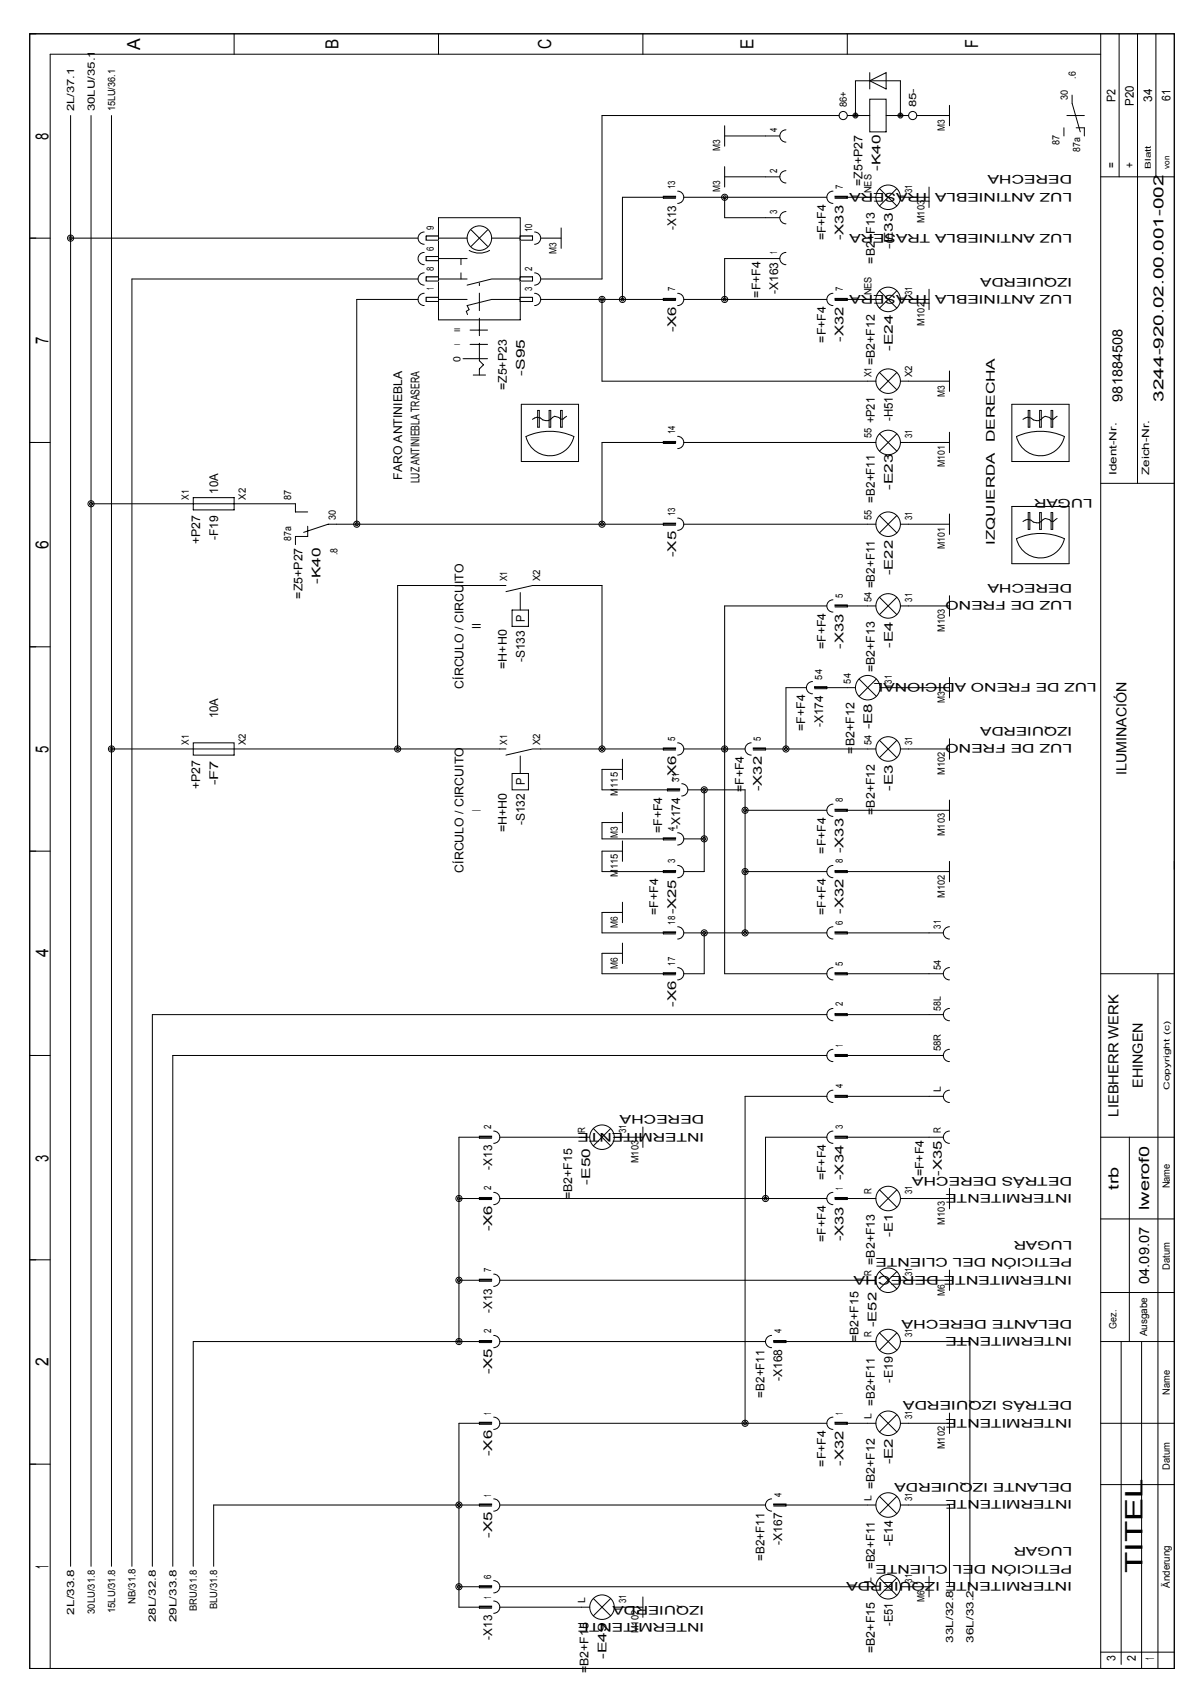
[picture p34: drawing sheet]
<svg xmlns="http://www.w3.org/2000/svg" width="210mm" height="297mm" viewBox="0 0 210 297" stroke-linecap="round" stroke-linejoin="round" font-family="sans-serif">
<defs><g id="words">
<text font-size="4.2" x="201.4" y="277.3" transform="rotate(-90 201.4 277.3)">TITEL</text>
<g font-size="3.2">
<text x="24.7" y="8.7" transform="rotate(-90 24.7 8.7)">A</text>
<text x="59.7" y="8.6" transform="rotate(-90 59.7 8.6)">B</text>
<text x="97.1" y="8.7" transform="rotate(-90 97.1 8.7)">C</text>
<text x="132.8" y="8.6" transform="rotate(-90 132.8 8.6)">E</text>
<text x="172.4" y="8.5" transform="rotate(-90 172.4 8.5)">F</text>
<text x="8.5" y="24.7" transform="rotate(-90 8.5 24.7)">8</text>
<text x="8.5" y="60.7" transform="rotate(-90 8.5 60.7)">7</text>
<text x="8.5" y="96.7" transform="rotate(-90 8.5 96.7)">6</text>
<text x="8.5" y="132.7" transform="rotate(-90 8.5 132.7)">5</text>
<text x="8.5" y="168.8" transform="rotate(-90 8.5 168.8)">4</text>
<text x="8.5" y="204.8" transform="rotate(-90 8.5 204.8)">3</text>
<text x="8.5" y="240.8" transform="rotate(-90 8.5 240.8)">2</text>
<text x="8.5" y="276.5" transform="rotate(-90 8.5 276.5)">1</text>
</g>
<g font-size="2.5">
<text x="197.8" y="70.8" transform="rotate(-90 197.8 70.8)">981884508</text>
<text x="205" y="70.8" transform="rotate(-90 205 70.8)">3244-920.02.00.001-002</text>
<text x="198.6" y="136.6" transform="rotate(-90 198.6 136.6)">ILUMINACIÓN</text>
<text x="201.4" y="191.8" transform="rotate(-90 201.4 191.8)">EHINGEN</text>
<text x="197.1" y="196.8" transform="rotate(-90 197.1 196.8)">LIEBHERR WERK</text>
<text x="197.1" y="209.7" transform="rotate(-90 197.1 209.7)">trb</text>
<text x="202.5" y="213.3" transform="rotate(-90 202.5 213.3)">lwerof0</text>
<text x="202.5" y="226.3" transform="rotate(-90 202.5 226.3)">04.09.07</text>
</g>
<g font-size="2.1">
<text x="196.6" y="18" transform="rotate(-90 196.6 18)">P2</text>
<text x="203.1" y="17.9" transform="rotate(-90 203.1 17.9)">34</text>
<text x="206.3" y="17.7" transform="rotate(-90 206.3 17.7)">61</text>
<text x="199.8" y="18.6" transform="rotate(-90 199.8 18.6)">P20</text>
<text x="196.6" y="29.6" transform="rotate(-90 196.6 29.6)">=</text>
<text x="199.8" y="29.6" transform="rotate(-90 199.8 29.6)">+</text>
<text x="152" y="32.8" transform="rotate(-90 152 32.8)">=Z5+P27</text>
<text x="155.2" y="30.2" transform="rotate(-90 155.2 30.2)">-K40</text>
<text x="188.9" y="34" transform="rotate(-180 188.9 34)">LUZ ANTINIEBLA TRASERA</text>
<text x="188.9" y="30.9" transform="rotate(-180 188.9 30.9)">DERECHA</text>
<text x="119.1" y="40.5" transform="rotate(-90 119.1 40.5)">-X13</text>
<text x="188.9" y="41.2" transform="rotate(-180 188.9 41.2)">LUZ ANTINIEBLA TRASERA</text>
<text x="145.5" y="42.4" transform="rotate(-90 145.5 42.4)">=F+F4</text>
<text x="148.7" y="42.3" transform="rotate(-90 148.7 42.3)">-X33</text>
<text x="154.2" y="46.5" transform="rotate(-90 154.2 46.5)">=B2+F13</text>
<text x="157.3" y="43.9" transform="rotate(-90 157.3 43.9)">-E33</text>
<text x="134" y="52.5" transform="rotate(-90 134 52.5)">=F+F4</text>
<text x="137.2" y="51.8" transform="rotate(-90 137.2 51.8)">-X163</text>
<text x="188.9" y="52" transform="rotate(-180 188.9 52)">LUZ ANTINIEBLA TRASERA</text>
<text x="188.9" y="48.9" transform="rotate(-180 188.9 48.9)">IZQUIERDA</text>
<text x="119.1" y="58.6" transform="rotate(-90 119.1 58.6)">-X6</text>
<text x="145.5" y="60.4" transform="rotate(-90 145.5 60.4)">=F+F4</text>
<text x="148.7" y="60.2" transform="rotate(-90 148.7 60.2)">-X32</text>
<text x="154.2" y="64.4" transform="rotate(-90 154.2 64.4)">=B2+F12</text>
<text x="157.3" y="61.9" transform="rotate(-90 157.3 61.9)">-E24</text>
<text x="89.3" y="68.8" transform="rotate(-90 89.3 68.8)">=Z5+P23</text>
<text x="92.5" y="66.2" transform="rotate(-90 92.5 66.2)">-S95</text>
<text x="154.2" y="74.7" transform="rotate(-90 154.2 74.7)">+P21</text>
<text x="157.3" y="74.2" transform="rotate(-90 157.3 74.2)">-H51</text>
<text x="175.3" y="78" transform="rotate(-90 175.3 78)">DERECHA</text>
<text x="38.5" y="87" transform="rotate(-90 38.5 87)">10A</text>
<text x="70.9" y="84.6" transform="rotate(-90 70.9 84.6)">FARO ANTINIEBLA</text>
<text x="73.9" y="85.2" transform="rotate(-90 73.9 85.2)">LUZ ANTINIEBLA TRASERA</text>
<text x="154.2" y="88.6" transform="rotate(-90 154.2 88.6)">=B2+F11</text>
<text x="157.3" y="86.4" transform="rotate(-90 157.3 86.4)">-E23</text>
<text x="192.6" y="88" transform="rotate(-180 192.6 88)">LUGAR</text>
<text x="35.3" y="95.9" transform="rotate(-90 35.3 95.9)">+P27</text>
<text x="38.5" y="95.2" transform="rotate(-90 38.5 95.2)">-F19</text>
<text x="119.1" y="98.2" transform="rotate(-90 119.1 98.2)">-X5</text>
<text x="157.3" y="101.4" transform="rotate(-90 157.3 101.4)">-E22</text>
<text x="175.3" y="96" transform="rotate(-90 175.3 96)">IZQUIERDA</text>
<text x="53.3" y="105.5" transform="rotate(-90 53.3 105.5)">=Z5+P27</text>
<text x="56.5" y="102.9" transform="rotate(-90 56.5 102.9)">-K40</text>
<text x="154.2" y="103.7" transform="rotate(-90 154.2 103.7)">=B2+F11</text>
<text x="188.9" y="106" transform="rotate(-180 188.9 106)">LUZ DE FRENO</text>
<text x="188.9" y="103" transform="rotate(-180 188.9 103)">DERECHA</text>
<text x="84.7" y="110.9" transform="rotate(-90 84.7 110.9)">II</text>
<text x="92.5" y="109.6" transform="rotate(-90 92.5 109.6)">P</text>
<text x="89.3" y="117.9" transform="rotate(-90 89.3 117.9)">=H+H0</text>
<text x="92.5" y="116.7" transform="rotate(-90 92.5 116.7)">-S133</text>
<text x="145.5" y="114.4" transform="rotate(-90 145.5 114.4)">=F+F4</text>
<text x="148.7" y="114.4" transform="rotate(-90 148.7 114.4)">-X33</text>
<text x="154.2" y="118.5" transform="rotate(-90 154.2 118.5)">=B2+F13</text>
<text x="157.3" y="114.2" transform="rotate(-90 157.3 114.2)">-E4</text>
<text x="81.7" y="121.4" transform="rotate(-90 81.7 121.4)">CÍRCULO / CIRCUITO</text>
<text x="193.3" y="120.4" transform="rotate(-180 193.3 120.4)">LUZ DE FRENO ADICIONAL</text>
<text x="38.5" y="126.6" transform="rotate(-90 38.5 126.6)">10A</text>
<text x="141.9" y="128.8" transform="rotate(-90 141.9 128.8)">=F+F4</text>
<text x="145.1" y="128.2" transform="rotate(-90 145.1 128.2)">-X174</text>
<text x="153.7" y="128.6" transform="rotate(-90 153.7 128.6)">-E8</text>
<text x="188.9" y="131.2" transform="rotate(-180 188.9 131.2)">LUZ DE FRENO</text>
<text x="188.9" y="128.2" transform="rotate(-180 188.9 128.2)">IZQUIERDA</text>
<text x="119.1" y="137.8" transform="rotate(-90 119.1 137.8)">-X6</text>
<text x="150.6" y="132.8" transform="rotate(-90 150.6 132.8)">=B2+F12</text>
<text x="35.3" y="139.1" transform="rotate(-90 35.3 139.1)">+P27</text>
<text x="38.5" y="138.5" transform="rotate(-90 38.5 138.5)">-F7</text>
<text x="84.7" y="143" transform="rotate(-90 84.7 143)">I</text>
<text x="92.5" y="138.4" transform="rotate(-90 92.5 138.4)">P</text>
<text x="131.1" y="139.7" transform="rotate(-90 131.1 139.7)">=F+F4</text>
<text x="134.3" y="139.5" transform="rotate(-90 134.3 139.5)">-X32</text>
<text x="154.2" y="143.6" transform="rotate(-90 154.2 143.6)">=B2+F12</text>
<text x="157.3" y="139.4" transform="rotate(-90 157.3 139.4)">-E3</text>
<text x="89.3" y="146.7" transform="rotate(-90 89.3 146.7)">=H+H0</text>
<text x="92.5" y="145.5" transform="rotate(-90 92.5 145.5)">-S132</text>
<text x="116.7" y="146.9" transform="rotate(-90 116.7 146.9)">=F+F4</text>
<text x="119.9" y="146.2" transform="rotate(-90 119.9 146.2)">-X174</text>
<text x="81.7" y="153.8" transform="rotate(-90 81.7 153.8)">CÍRCULO / CIRCUITO</text>
<text x="145.5" y="150.5" transform="rotate(-90 145.5 150.5)">=F+F4</text>
<text x="148.7" y="150.4" transform="rotate(-90 148.7 150.4)">-X33</text>
<text x="116" y="161.3" transform="rotate(-90 116 161.3)">=F+F4</text>
<text x="119.1" y="161.2" transform="rotate(-90 119.1 161.2)">-X25</text>
<text x="145.5" y="161.3" transform="rotate(-90 145.5 161.3)">=F+F4</text>
<text x="148.7" y="161.1" transform="rotate(-90 148.7 161.1)">-X32</text>
<text x="119.1" y="177.5" transform="rotate(-90 119.1 177.5)">-X6</text>
<text x="124.1" y="196.6" transform="rotate(-180 124.1 196.6)">DERECHA</text>
<text x="124.1" y="199.7" transform="rotate(-180 124.1 199.7)">INTERMITENTE</text>
<text x="86.7" y="206.2" transform="rotate(-90 86.7 206.2)">-X13</text>
<text x="104" y="208.8" transform="rotate(-90 104 208.8)">-E50</text>
<text x="145.5" y="208.1" transform="rotate(-90 145.5 208.1)">=F+F4</text>
<text x="148.7" y="208" transform="rotate(-90 148.7 208)">-X34</text>
<text x="162.8" y="207.4" transform="rotate(-90 162.8 207.4)">=F+F4</text>
<text x="166" y="207.3" transform="rotate(-90 166 207.3)">-X35</text>
<text x="188.9" y="207.4" transform="rotate(-180 188.9 207.4)">DETRÁS DERECHA</text>
<text x="100.9" y="211.4" transform="rotate(-90 100.9 211.4)">=B2+F15</text>
<text x="188.9" y="210.5" transform="rotate(-180 188.9 210.5)">INTERMITENTE</text>
<text x="86.7" y="217.1" transform="rotate(-90 86.7 217.1)">-X6</text>
<text x="145.5" y="218.9" transform="rotate(-90 145.5 218.9)">=F+F4</text>
<text x="148.7" y="218.8" transform="rotate(-90 148.7 218.8)">-X33</text>
<text x="157.3" y="218.1" transform="rotate(-90 157.3 218.1)">-E1</text>
<text x="188.9" y="221.8" transform="rotate(-180 188.9 221.8)">PETICIÓN DEL CLIENTE</text>
<text x="188.9" y="218.8" transform="rotate(-180 188.9 218.8)">LUGAR</text>
<text x="154.2" y="223" transform="rotate(-90 154.2 223)">=B2+F13</text>
<text x="188.9" y="224.9" transform="rotate(-180 188.9 224.9)">INTERMITENTE DERECHA</text>
<text x="86.7" y="231.4" transform="rotate(-90 86.7 231.4)">-X13</text>
<text x="154.4" y="234" transform="rotate(-90 154.4 234)">-E52</text>
<text x="188.9" y="232.6" transform="rotate(-180 188.9 232.6)">DELANTE DERECHA</text>
<text x="151.3" y="236.6" transform="rotate(-90 151.3 236.6)">=B2+F15</text>
<text x="188.9" y="235.7" transform="rotate(-180 188.9 235.7)">INTERMITENTE</text>
<text x="86.7" y="242.3" transform="rotate(-90 86.7 242.3)">-X5</text>
<text x="137.9" y="243.5" transform="rotate(-90 137.9 243.5)">-X168</text>
<text x="157.3" y="243.7" transform="rotate(-90 157.3 243.7)">-E19</text>
<text x="134.7" y="246.4" transform="rotate(-90 134.7 246.4)">=B2+F11</text>
<text x="154.2" y="247.8" transform="rotate(-90 154.2 247.8)">=B2+F11</text>
<text x="188.9" y="250.1" transform="rotate(-180 188.9 250.1)">INTERMITENTE</text>
<text x="188.9" y="247" transform="rotate(-180 188.9 247)">DETRÁS IZQUIERDA</text>
<text x="86.7" y="256.7" transform="rotate(-90 86.7 256.7)">-X6</text>
<text x="145.5" y="258.5" transform="rotate(-90 145.5 258.5)">=F+F4</text>
<text x="148.7" y="258.3" transform="rotate(-90 148.7 258.3)">-X32</text>
<text x="154.2" y="262.5" transform="rotate(-90 154.2 262.5)">=B2+F12</text>
<text x="157.3" y="258.1" transform="rotate(-90 157.3 258.1)">-E2</text>
<text x="188.9" y="261.5" transform="rotate(-180 188.9 261.5)">DELANTE IZQUIERDA</text>
<text x="188.9" y="264.5" transform="rotate(-180 188.9 264.5)">INTERMITENTE</text>
<text x="86.7" y="271.1" transform="rotate(-90 86.7 271.1)">-X5</text>
<text x="134.7" y="275.2" transform="rotate(-90 134.7 275.2)">=B2+F11</text>
<text x="137.9" y="272.3" transform="rotate(-90 137.9 272.3)">-X167</text>
<text x="157.3" y="272.6" transform="rotate(-90 157.3 272.6)">-E14</text>
<text x="188.9" y="275.9" transform="rotate(-180 188.9 275.9)">PETICIÓN DEL CLIENTE</text>
<text x="188.9" y="272.8" transform="rotate(-180 188.9 272.8)">LUGAR</text>
<text x="154.2" y="276.6" transform="rotate(-90 154.2 276.6)">=B2+F11</text>
<text x="188.9" y="278.9" transform="rotate(-180 188.9 278.9)">INTERMITENTE IZQUIERDA</text>
<text x="124.1" y="286.1" transform="rotate(-180 124.1 286.1)">INTERMITENTE</text>
<text x="124.1" y="283.1" transform="rotate(-180 124.1 283.1)">IZQUIERDA</text>
<text x="157.3" y="286.6" transform="rotate(-90 157.3 286.6)">-E51</text>
<text x="86.7" y="289" transform="rotate(-90 86.7 289)">-X13</text>
<text x="106.9" y="292.4" transform="rotate(-90 106.9 292.4)">-E49</text>
<text x="154.2" y="291.4" transform="rotate(-90 154.2 291.4)">=B2+F15</text>
<text x="196.6" y="292.9" transform="rotate(-90 196.6 292.9)">3</text>
<text x="200.2" y="292.8" transform="rotate(-90 200.2 292.8)">2</text>
<text x="203.4" y="292.6" transform="rotate(-90 203.4 292.6)">1</text>
<text x="103.7" y="295" transform="rotate(-90 103.7 295)">=B2+F15</text>
</g>
<g font-size="1.8">
<text x="188.2" y="17.6" transform="rotate(-90 188.2 17.6)">30</text>
<text x="189.6" y="13.9" transform="rotate(-90 189.6 13.9)">.6</text>
<text x="13.1" y="19.6" transform="rotate(-90 13.1 19.6)">2L/37.1</text>
<text x="16.7" y="19.6" transform="rotate(-90 16.7 19.6)">30LU/35.1</text>
<text x="20.3" y="19.6" transform="rotate(-90 20.3 19.6)">15LU/36.1</text>
<text x="137" y="23.2" transform="rotate(-90 137 23.2)">4</text>
<text x="149.2" y="18.9" transform="rotate(-90 149.2 18.9)">86+</text>
<text x="161.5" y="18.9" transform="rotate(-90 161.5 18.9)">85-</text>
<text x="166.5" y="23.1" transform="rotate(-90 166.5 23.1)">M3</text>
<text x="126.9" y="26.7" transform="rotate(-90 126.9 26.7)">M3</text>
<text x="186.8" y="25.6" transform="rotate(-90 186.8 25.6)">87</text>
<text x="190.4" y="26.8" transform="rotate(-90 190.4 26.8)">87a</text>
<text x="119" y="33.3" transform="rotate(-90 119 33.3)">13</text>
<text x="126.9" y="33.9" transform="rotate(-90 126.9 33.9)">M3</text>
<text x="137" y="30.5" transform="rotate(-90 137 30.5)">2</text>
<text x="148.5" y="33.3" transform="rotate(-90 148.5 33.3)">7</text>
<text x="153.6" y="34.1" transform="rotate(-90 153.6 34.1)">NES</text>
<text x="160.8" y="34.1" transform="rotate(-90 160.8 34.1)">31</text>
<text x="76.5" y="40.6" transform="rotate(-90 76.5 40.6)">9</text>
<text x="93.8" y="41" transform="rotate(-90 93.8 41)">10</text>
<text x="137" y="37.7" transform="rotate(-90 137 37.7)">3</text>
<text x="162.9" y="39.4" transform="rotate(-90 162.9 39.4)">M103</text>
<text x="76.5" y="47.8" transform="rotate(-90 76.5 47.8)">8</text>
<text x="76.5" y="44.2" transform="rotate(-90 76.5 44.2)">6</text>
<text x="93.8" y="47.8" transform="rotate(-90 93.8 47.8)">2</text>
<text x="98.1" y="44.7" transform="rotate(-90 98.1 44.7)">M3</text>
<text x="137" y="44.9" transform="rotate(-90 137 44.9)">1</text>
<text x="76.5" y="51.2" transform="rotate(-90 76.5 51.2)">1</text>
<text x="93.8" y="51.4" transform="rotate(-90 93.8 51.4)">3</text>
<text x="119" y="51.3" transform="rotate(-90 119 51.3)">7</text>
<text x="148.5" y="51.3" transform="rotate(-90 148.5 51.3)">7</text>
<text x="153.6" y="52.1" transform="rotate(-90 153.6 52.1)">NES</text>
<text x="160.8" y="52.1" transform="rotate(-90 160.8 52.1)">31</text>
<text x="162.9" y="57.4" transform="rotate(-90 162.9 57.4)">M102</text>
<text x="81.2" y="63.8" transform="rotate(-90 81.2 63.8)">0</text>
<text x="153.6" y="66.5" transform="rotate(-90 153.6 66.5)">X1</text>
<text x="160.8" y="66.5" transform="rotate(-90 160.8 66.5)">X2</text>
<text x="166.5" y="69.9" transform="rotate(-90 166.5 69.9)">M3</text>
<text x="119" y="76.6" transform="rotate(-90 119 76.6)">14</text>
<text x="153.6" y="77.3" transform="rotate(-90 153.6 77.3)">55</text>
<text x="160.8" y="77.3" transform="rotate(-90 160.8 77.3)">31</text>
<text x="166.5" y="82.4" transform="rotate(-90 166.5 82.4)">M101</text>
<text x="196.8" y="83.8" transform="rotate(-90 196.8 83.8)">Ident-Nr.</text>
<text x="202.6" y="83.8" transform="rotate(-90 202.6 83.8)">Zeich-Nr.</text>
<text x="33.3" y="88.1" transform="rotate(-90 33.3 88.1)">X1</text>
<text x="43.3" y="88.1" transform="rotate(-90 43.3 88.1)">X2</text>
<text x="51.3" y="88.1" transform="rotate(-90 51.3 88.1)">87</text>
<text x="51.3" y="95.3" transform="rotate(-90 51.3 95.3)">87a</text>
<text x="59.2" y="91.7" transform="rotate(-90 59.2 91.7)">30</text>
<text x="119" y="91" transform="rotate(-90 119 91)">13</text>
<text x="153.6" y="91.7" transform="rotate(-90 153.6 91.7)">55</text>
<text x="160.8" y="91.7" transform="rotate(-90 160.8 91.7)">31</text>
<text x="59.5" y="97.8" transform="rotate(-90 59.5 97.8)">.8</text>
<text x="166.5" y="96.8" transform="rotate(-90 166.5 96.8)">M101</text>
<text x="89.4" y="102.5" transform="rotate(-90 89.4 102.5)">X1</text>
<text x="95.2" y="102.5" transform="rotate(-90 95.2 102.5)">X2</text>
<text x="148.5" y="105.4" transform="rotate(-90 148.5 105.4)">5</text>
<text x="153.6" y="106.1" transform="rotate(-90 153.6 106.1)">54</text>
<text x="160.8" y="106.1" transform="rotate(-90 160.8 106.1)">31</text>
<text x="166.5" y="111.4" transform="rotate(-90 166.5 111.4)">M103</text>
<text x="144.9" y="119.8" transform="rotate(-90 144.9 119.8)">54</text>
<text x="150" y="120.5" transform="rotate(-90 150 120.5)">54</text>
<text x="157.2" y="120.5" transform="rotate(-90 157.2 120.5)">31</text>
<text x="166.5" y="123.9" transform="rotate(-90 166.5 123.9)">M3</text>
<text x="33.3" y="131.3" transform="rotate(-90 33.3 131.3)">X1</text>
<text x="43.3" y="131.3" transform="rotate(-90 43.3 131.3)">X2</text>
<text x="89.4" y="131.3" transform="rotate(-90 89.4 131.3)">X1</text>
<text x="95.2" y="131.3" transform="rotate(-90 95.2 131.3)">X2</text>
<text x="119" y="130.6" transform="rotate(-90 119 130.6)">5</text>
<text x="134.1" y="130.6" transform="rotate(-90 134.1 130.6)">5</text>
<text x="153.6" y="131.3" transform="rotate(-90 153.6 131.3)">54</text>
<text x="160.8" y="131.3" transform="rotate(-90 160.8 131.3)">31</text>
<text x="119.7" y="137.8" transform="rotate(-90 119.7 137.8)">31</text>
<text x="166.5" y="136.6" transform="rotate(-90 166.5 136.6)">M102</text>
<text x="108.9" y="140.2" transform="rotate(-90 108.9 140.2)">M115</text>
<text x="148.5" y="141.4" transform="rotate(-90 148.5 141.4)">8</text>
<text x="108.9" y="147.7" transform="rotate(-90 108.9 147.7)">M3</text>
<text x="119" y="146.4" transform="rotate(-90 119 146.4)">4</text>
<text x="166.5" y="147.4" transform="rotate(-90 166.5 147.4)">M103</text>
<text x="108.9" y="154.6" transform="rotate(-90 108.9 154.6)">M115</text>
<text x="119" y="152.2" transform="rotate(-90 119 152.2)">3</text>
<text x="148.5" y="152.2" transform="rotate(-90 148.5 152.2)">8</text>
<text x="166.5" y="158.2" transform="rotate(-90 166.5 158.2)">M102</text>
<text x="108.9" y="163.6" transform="rotate(-90 108.9 163.6)">M6</text>
<text x="119" y="163" transform="rotate(-90 119 163)">18</text>
<text x="148.5" y="163" transform="rotate(-90 148.5 163)">6</text>
<text x="165.8" y="163.7" transform="rotate(-90 165.8 163.7)">31</text>
<text x="108.9" y="170.8" transform="rotate(-90 108.9 170.8)">M6</text>
<text x="119" y="170.2" transform="rotate(-90 119 170.2)">17</text>
<text x="148.5" y="170.2" transform="rotate(-90 148.5 170.2)">5</text>
<text x="165.8" y="170.9" transform="rotate(-90 165.8 170.9)">54</text>
<text x="148.5" y="177.4" transform="rotate(-90 148.5 177.4)">2</text>
<text x="165.8" y="178.1" transform="rotate(-90 165.8 178.1)">58L</text>
<text x="148.5" y="184.6" transform="rotate(-90 148.5 184.6)">1</text>
<text x="165.8" y="185.3" transform="rotate(-90 165.8 185.3)">58R</text>
<text x="148.5" y="191.8" transform="rotate(-90 148.5 191.8)">4</text>
<text x="165.8" y="192.5" transform="rotate(-90 165.8 192.5)">L</text>
<text x="86.6" y="199" transform="rotate(-90 86.6 199)">2</text>
<text x="103.1" y="199.8" transform="rotate(-90 103.1 199.8)">R</text>
<text x="110.3" y="199.8" transform="rotate(-90 110.3 199.8)">31</text>
<text x="148.5" y="199" transform="rotate(-90 148.5 199)">3</text>
<text x="165.8" y="199.8" transform="rotate(-90 165.8 199.8)">R</text>
<text x="86.6" y="209.8" transform="rotate(-90 86.6 209.8)">2</text>
<text x="112.5" y="205.1" transform="rotate(-90 112.5 205.1)">M103</text>
<text x="148.5" y="209.8" transform="rotate(-90 148.5 209.8)">1</text>
<text x="206.2" y="209.5" transform="rotate(-90 206.2 209.5)">Name</text>
<text x="153.6" y="210.6" transform="rotate(-90 153.6 210.6)">R</text>
<text x="160.8" y="210.6" transform="rotate(-90 160.8 210.6)">31</text>
<text x="166.5" y="215.9" transform="rotate(-90 166.5 215.9)">M103</text>
<text x="86.6" y="224.2" transform="rotate(-90 86.6 224.2)">7</text>
<text x="153.6" y="225" transform="rotate(-90 153.6 225)">R</text>
<text x="160.8" y="225" transform="rotate(-90 160.8 225)">31</text>
<text x="206.2" y="223.8" transform="rotate(-90 206.2 223.8)">Datum</text>
<text x="166.5" y="228.4" transform="rotate(-90 166.5 228.4)">M6</text>
<text x="86.6" y="235.1" transform="rotate(-90 86.6 235.1)">2</text>
<text x="137.7" y="235.1" transform="rotate(-90 137.7 235.1)">4</text>
<text x="153.6" y="235.8" transform="rotate(-90 153.6 235.8)">R</text>
<text x="160.8" y="235.8" transform="rotate(-90 160.8 235.8)">31</text>
<text x="196.8" y="234.2" transform="rotate(-90 196.8 234.2)">Gez.</text>
<text x="202.2" y="235.6" transform="rotate(-90 202.2 235.6)">Ausgabe</text>
<text x="206.2" y="245.9" transform="rotate(-90 206.2 245.9)">Name</text>
<text x="86.6" y="249.5" transform="rotate(-90 86.6 249.5)">1</text>
<text x="148.5" y="249.5" transform="rotate(-90 148.5 249.5)">1</text>
<text x="153.6" y="250.2" transform="rotate(-90 153.6 250.2)">L</text>
<text x="160.8" y="250.2" transform="rotate(-90 160.8 250.2)">31</text>
<text x="166.5" y="255.5" transform="rotate(-90 166.5 255.5)">M102</text>
<text x="86.6" y="263.9" transform="rotate(-90 86.6 263.9)">1</text>
<text x="137.7" y="263.9" transform="rotate(-90 137.7 263.9)">4</text>
<text x="206.2" y="259.1" transform="rotate(-90 206.2 259.1)">Datum</text>
<text x="153.6" y="264.6" transform="rotate(-90 153.6 264.6)">L</text>
<text x="160.8" y="264.6" transform="rotate(-90 160.8 264.6)">31</text>
<text x="86.6" y="281.9" transform="rotate(-90 86.6 281.9)">1</text>
<text x="86.6" y="278.3" transform="rotate(-90 86.6 278.3)">6</text>
<text x="153.6" y="279" transform="rotate(-90 153.6 279)">L</text>
<text x="160.8" y="279" transform="rotate(-90 160.8 279)">31</text>
<text x="206.2" y="279.9" transform="rotate(-90 206.2 279.9)">Änderung</text>
<text x="13.1" y="284.6" transform="rotate(-90 13.1 284.6)">2L/33.8</text>
<text x="16.7" y="284.5" transform="rotate(-90 16.7 284.5)">30LU/31.8</text>
<text x="20.3" y="284.4" transform="rotate(-90 20.3 284.4)">15LU/31.8</text>
<text x="23.9" y="282.8" transform="rotate(-90 23.9 282.8)">NB/31.8</text>
<text x="27.5" y="286" transform="rotate(-90 27.5 286)">28L/32.8</text>
<text x="31.1" y="286" transform="rotate(-90 31.1 286)">29L/33.8</text>
<text x="34.7" y="284" transform="rotate(-90 34.7 284)">BRU/31.8</text>
<text x="38.3" y="283.7" transform="rotate(-90 38.3 283.7)">BLU/31.8</text>
<text x="103.1" y="282.6" transform="rotate(-90 103.1 282.6)">L</text>
<text x="110.3" y="282.6" transform="rotate(-90 110.3 282.6)">31</text>
<text x="112.5" y="287.9" transform="rotate(-90 112.5 287.9)">M102</text>
<text x="162.9" y="282.4" transform="rotate(-90 162.9 282.4)">M6</text>
<text x="168" y="289.6" transform="rotate(-90 168 289.6)">33L/32.8</text>
<text x="171.6" y="289.6" transform="rotate(-90 171.6 289.6)">36L/33.2</text>
</g>
<g font-size="1.4">
<text x="202.9" y="29.7" transform="rotate(-90 202.9 29.7)">Blatt</text>
<text x="206.1" y="29.7" transform="rotate(-90 206.1 29.7)">von</text>
<text x="81.1" y="58.6" transform="rotate(-90 81.1 58.6)">II</text>
<text x="81.1" y="60.8" transform="rotate(-90 81.1 60.8)">I</text>
<text x="206.1" y="192.1" transform="rotate(-90 206.1 192.1)">Copyright (c)</text>
</g>
</g></defs>
<g fill="none" stroke="#000" stroke-width=".18">
<path d="M153.3 12.8v2.9M153.3 14.2l2.9-1.4v2.9zM153.3 17.5h2.9v5.7h-2.9zM167.3 18.6v3.6M77.3 38.4h14.4v18h-14.4zM145.7 20.4h2.2M146.8 33.7a1.08 1.08 0 0 0-1.1 1.1 1.08 1.08 0 0 0 1.1 1.1M149.3 34.8h-2.1v-.2h2.1v.4h-2.1M149.3 20.4h4M152.9 34.8h1.5M155 33.2l3.1 3.1M156.2 20.4h3.9"/>
<path d="M158.1 33.2l-3.1 3.1M158.7 34.8h1.4M158.7 20.4v-6.2h-7.9v6.2M161.6 20.4h2.1M163.7 33v3.6M74.8 40.9a1.08 1.08 0 0 0-1.1 1.1 1.08 1.08 0 0 0 1.1 1.1M74.8 44.5a1.08 1.08 0 0 0-1.1 1.1 1.08 1.08 0 0 0 1.1 1.1M74.8 48.1a1.08 1.08 0 0 0-1.1 1.1 1.08 1.08 0 0 0 1.1 1.1M74.8 51.7a1.08 1.08 0 0 0-1.1 1.1 1.08 1.08 0 0 0 1.1 1.1M75.1 52.4h2.2v.7h-2.2zM77.3 52.8h5M77.3 49.2h5"/>
<path d="M77.3 45.6h5M77.3 42h5M81.2 45.6v1.1M81.2 48.1v1.1M82.7 44.1a3.6 3.6 0 0 0 3.6 0M83 40.5l2.9 2.9M85.9 40.5l-2.9 2.9M86.6 42h5.1M91.7 52.8h-5.1l-4.3 1.1 .4 .7-.5 .3 .2 .6M91.7 49.2h-5.1l-4.3 1.1M94.2 51.7a1.08 1.08 0 0 1 1.1 1.1 1.08 1.08 0 0 1-1.1 1.1M94.2 48.1a1.08 1.08 0 0 1 1.1 1.1 1.08 1.08 0 0 1-1.1 1.1"/>
<path d="M94.2 40.9a1.08 1.08 0 0 1 1.1 1.1 1.08 1.08 0 0 1-1.1 1.1M146.8 51.7a1.08 1.08 0 0 0-1.1 1.1 1.08 1.08 0 0 0 1.1 1.1M149.3 52.8h-2.1v-.2h2.1v.4h-2.1M152.9 52.8h1.5M155 51.3l3.1 3M158.1 51.3l-3.1 3M158.7 52.8h1.4M163.7 51v3.6M81.6 63.2h4.3M83.4 66.1h2.2M152.9 67.2h1.5M152.9 78h1.5"/>
<path d="M155 65.7l3.1 3M155 76.5l3.1 3M158.1 65.7l-3.1 3M158.1 76.5l-3.1 3M158.7 67.2h1.4M158.7 78h1.4M167.3 76.2v3.6M167.3 65.4v3.6M152.9 92.4h1.5M155 90.9l3.1 3M158.1 90.9l-3.1 3M158.7 92.4h1.4"/>
<path d="M167.3 90.6v3.6M146.8 105.7a1.08 1.08 0 0 0-1.1 1.1 1.08 1.08 0 0 0 1.1 1.1M149.3 106.8h-2.1v-.2h2.1v.4h-2.1M152.9 106.8h1.5M155 105.3l3.1 3M158.1 105.3l-3.1 3M158.7 106.8h1.4M167.3 105v3.6M152.9 132h1.5M155 130.5l3.1 3.1M158.1 130.5l-3.1 3.1M158.7 132h1.4"/>
<path d="M167.3 130.2v3.6M146.8 152.6a1.08 1.08 0 0 0-1.1 1 1.08 1.08 0 0 0 1.1 1.1M149.3 153.6h-2.1v-.1h2.1v.3h-2.1M167.3 151.8v3.6M146.8 177.8a1.08 1.08 0 0 0-1.1 1.1 1.08 1.08 0 0 0 1.1 1M146.8 170.6a1.08 1.08 0 0 0-1.1 1.1 1.08 1.08 0 0 0 1.1 1M146.8 163.4a1.08 1.08 0 0 0-1.1 1.1 1.08 1.08 0 0 0 1.1 1M149.3 178.9h-2.1v-.2h2.1v.3h-2.1M149.3 171.7h-2.1v-.2h2.1v.3h-2.1M149.3 164.5h-2.1v-.2h2.1v.3h-2.1M163.7 178.9h2.6M163.7 171.7h2.6"/>
<path d="M163.7 164.5h2.6M167.3 177.8a1.08 1.08 0 0 0-1 1.1 1.08 1.08 0 0 0 1 1M167.3 170.6a1.08 1.08 0 0 0-1 1.1 1.08 1.08 0 0 0 1 1M167.3 163.4a1.08 1.08 0 0 0-1 1.1 1.08 1.08 0 0 0 1 1M87 199.4a1.08 1.08 0 0 1 1.1 1.1 1.08 1.08 0 0 1-1.1 1.1M104.6 198.9l3 3.1M107.6 198.9l-3 3.1M113.3 198.7v3.6M146.8 199.4a1.08 1.08 0 0 0-1.1 1.1 1.08 1.08 0 0 0 1.1 1.1M146.8 192.2a1.08 1.08 0 0 0-1.1 1.1 1.08 1.08 0 0 0 1.1 1M146.8 185a1.08 1.08 0 0 0-1.1 1.1 1.08 1.08 0 0 0 1.1 1M149.3 193.3h-2.1v-.2h2.1v.3h-2.1"/>
<path d="M149.3 186.1h-2.1v-.2h2.1v.3h-2.1M163.7 193.3h2.6M163.7 186.1h2.6M167.3 199.4a1.08 1.08 0 0 0-1 1.1 1.08 1.08 0 0 0 1 1.1M167.3 192.2a1.08 1.08 0 0 0-1 1.1 1.08 1.08 0 0 0 1 1M167.3 185a1.08 1.08 0 0 0-1 1.1 1.08 1.08 0 0 0 1 1M84.5 211.3h2.1v-.2h-2.1v.4h2.1M84.5 200.5h2.1v-.2h-2.1v.4h2.1M87 210.2a1.08 1.08 0 0 1 1.1 1.1 1.08 1.08 0 0 1-1.1 1.1M102.5 200.5h1.4M108.3 200.5h1.4M146.8 210.2a1.08 1.08 0 0 0-1.1 1.1 1.08 1.08 0 0 0 1.1 1.1"/>
<path d="M149.3 211.3h-2.1v-.2h2.1v.4h-2.1M149.3 200.5h-2.1v-.2h2.1v.4h-2.1M152.9 211.3h1.5M155 209.8l3.1 3M158.1 209.8l-3.1 3M158.7 211.3h1.4M163.7 200.5h2.6M167.3 209.5v3.6M84.5 236.5h2.1v-.2h-2.1v.4h2.1M84.5 225.7h2.1v-.2h-2.1v.4h2.1M87 235.4a1.08 1.08 0 0 1 1.1 1.1 1.08 1.08 0 0 1-1.1 1.1M87 224.6a1.08 1.08 0 0 1 1.1 1.1 1.08 1.08 0 0 1-1.1 1.1"/>
<path d="M136 235.4a1.08 1.08 0 0 0-1.1 1.1 1.08 1.08 0 0 0 1.1 1.1M138.5 236.5h-2.1v-.2h2.1v.4h-2.1M152.9 225.7h1.5M152.9 236.5h1.5M155 224.2l3.1 3M155 235l3.1 3M158.1 224.2l-3.1 3M158.1 235l-3.1 3M158.7 225.7h1.4M158.7 236.5h1.4M167.3 223.9v3.6M84.5 250.9h2.1v-.2h-2.1v.4h2.1"/>
<path d="M87 249.8a1.08 1.08 0 0 1 1.1 1.1 1.08 1.08 0 0 1-1.1 1.1M146.8 249.8a1.08 1.08 0 0 0-1.1 1.1 1.08 1.08 0 0 0 1.1 1.1M149.3 250.9h-2.1v-.2h2.1v.4h-2.1M152.9 250.9h1.5M155 249.4l3.1 3M158.1 249.4l-3.1 3M158.7 250.9h1.4M167.3 249.1v3.6M84.5 265.3h2.1v-.2h-2.1v.4h2.1M84.5 279.7h2.1v-.2h-2.1v.4h2.1M87 264.2a1.08 1.08 0 0 1 1.1 1.1 1.08 1.08 0 0 1-1.1 1.1M87 278.6a1.08 1.08 0 0 1 1.1 1.1 1.08 1.08 0 0 1-1.1 1.1"/>
<path d="M136 264.2a1.08 1.08 0 0 0-1.1 1.1 1.08 1.08 0 0 0 1.1 1.1M138.5 265.3h-2.1v-.2h2.1v.4h-2.1M152.9 265.3h1.5M152.9 279.7h1.5M155 263.8l3.1 3M155 278.2l3.1 3M158.1 263.8l-3.1 3M158.1 278.2l-3.1 3M158.7 265.3h1.4M158.7 279.7h1.4M163.7 277.9v3.6M84.5 283.3h2.1v-.2h-2.1v.4h2.1"/>
<path d="M87 282.2a1.08 1.08 0 0 1 1.1 1.1 1.08 1.08 0 0 1-1.1 1.1M102.5 283.3h1.4M104.6 281.8l3 3M107.6 281.8l-3 3M108.3 283.3h1.4M113.3 281.5v3.6"/>
<circle cx="148.6" cy="20.4" r=".72"/>
<circle cx="150.8" cy="20.4" r=".22"/>
<circle cx="150.8" cy="20.4" r=".43"/>
<circle cx="156.5" cy="34.8" r="2.16"/>
<circle cx="158.7" cy="20.4" r=".22"/>
<circle cx="158.7" cy="20.4" r=".43"/>
<circle cx="160.9" cy="20.4" r=".72"/>
<circle cx="12.4" cy="42" r=".54"/>
<circle cx="12.4" cy="42" r=".27"/>
<circle cx="84.5" cy="42" r="2.16"/>
<circle cx="156.5" cy="52.8" r="2.16"/>
<circle cx="156.5" cy="67.2" r="2.16"/>
<circle cx="156.5" cy="78" r="2.16"/>
<circle cx="16" cy="88.8" r=".27"/>
<circle cx="16" cy="88.8" r=".54"/>
<circle cx="156.5" cy="92.4" r="2.16"/>
<circle cx="156.5" cy="106.8" r="2.16"/>
<circle cx="19.6" cy="132" r=".27"/>
<circle cx="19.6" cy="132" r=".54"/>
<circle cx="156.5" cy="132" r="2.16"/>
<circle cx="80.9" cy="211.3" r=".54"/>
<circle cx="80.9" cy="211.3" r=".27"/>
<circle cx="106.1" cy="200.5" r="2.16"/>
<circle cx="134.9" cy="211.3" r=".54"/>
<circle cx="134.9" cy="211.3" r=".27"/>
<circle cx="156.5" cy="211.3" r="2.16"/>
<circle cx="80.9" cy="225.7" r=".54"/>
<circle cx="80.9" cy="236.5" r=".27"/>
<circle cx="80.9" cy="225.7" r=".27"/>
<circle cx="80.9" cy="236.5" r=".54"/>
<circle cx="156.5" cy="225.7" r="2.16"/>
<circle cx="156.5" cy="236.5" r="2.16"/>
<circle cx="131.3" cy="250.9" r=".54"/>
<circle cx="131.3" cy="250.9" r=".27"/>
<circle cx="156.5" cy="250.9" r="2.16"/>
<circle cx="80.9" cy="265.3" r=".54"/>
<circle cx="80.9" cy="265.3" r=".27"/>
<circle cx="80.9" cy="279.7" r=".54"/>
<circle cx="80.9" cy="279.7" r=".27"/>
<circle cx="156.5" cy="265.3" r="2.16"/>
<circle cx="156.5" cy="279.7" r="2.16"/>
<circle cx="106.1" cy="283.3" r="2.16"/>
</g>
<path d="M85.9 58.2h-4.3M84.5 66.1v-1.1M84.5 65l.7-.7M84.5 63.6v-13.7M85.2 64.3l-.7-.7M85.9 60.7h-4.3" fill="none" stroke="#000" stroke-width=".18" stroke-dasharray="3.1 1.3"/>
<path d="M75.1 52.4h2.2v.7h-2.2z" fill="#fff"/>
<path d="M75.1 52.4h2.2v.7h-2.2zM75.1 48.8h2.2v.7h-2.2z" fill="none" stroke="#000" stroke-width=".18"/>
<path d="M75.1 48.8h2.2v.7h-2.2z" fill="#fff"/>
<path d="M75.1 48.8h2.2v.7h-2.2zM75.1 45.2h2.2v.7h-2.2z" fill="none" stroke="#000" stroke-width=".18"/>
<path d="M75.1 45.2h2.2v.7h-2.2z" fill="#fff"/>
<path d="M75.1 45.2h2.2v.7h-2.2zM75.1 41.6h2.2v.7h-2.2z" fill="none" stroke="#000" stroke-width=".18"/>
<path d="M75.1 41.6h2.2v.7h-2.2z" fill="#fff"/>
<path d="M75.1 41.6h2.2v.7h-2.2zM91.7 41.6h2.2v.7h-2.2z" fill="none" stroke="#000" stroke-width=".18"/>
<path d="M91.7 41.6h2.2v.7h-2.2z" fill="#fff"/>
<path d="M91.7 41.6h2.2v.7h-2.2zM91.7 48.8h2.2v.7h-2.2z" fill="none" stroke="#000" stroke-width=".18"/>
<path d="M91.7 48.8h2.2v.7h-2.2z" fill="#fff"/>
<path d="M91.7 48.8h2.2v.7h-2.2zM91.7 52.4h2.2v.7h-2.2z" fill="none" stroke="#000" stroke-width=".18"/>
<path d="M91.7 52.4h2.2v.7h-2.2z" fill="#fff"/>
<g fill="none" stroke="#000" stroke-width=".18">
<path d="M5.2 6h201.8v288.1h-201.8zM41.3 6v3.6M77.3 6v3.6M113.3 6v3.6M149.3 6v3.6M188.9 16.8v1.4l1.5 5M194 9.6h-185.2v284.5M194 6v288.1M197.2 6v25.2M200.5 6v79.2M203.7 6v25.2M12.4 20.4v255.7"/>
<path d="M16 20.4v255.7M19.6 20.4v255.7M119.1 35h-2.2v-.4h2.2v.2h-9.4v18M119.4 33.7a1.08 1.08 0 0 1 1.1 1.1 1.08 1.08 0 0 1-1.1 1.1M120.5 34.8h25.2M127.7 34.8v3.6h9.7M127.7 22.2v3.6M127.7 29.4v3.6M127.7 31.2h9.7M127.7 24h9.7M138.5 37.3a1.08 1.08 0 0 0-1.1 1.1 1.08 1.08 0 0 0 1.1 1.1M138.5 30.1a1.08 1.08 0 0 0-1.1 1.1 1.08 1.08 0 0 0 1.1 1.1"/>
<path d="M138.5 22.9a1.08 1.08 0 0 0-1.1 1.1 1.08 1.08 0 0 0 1.1 1.1M145.7 20.4h-39.6v28.8h-10.8M149.3 34.8h3.6M160.1 34.8h3.6M163.7 20.4h3.6M187.5 22.5v1.5M189.7 22.5h1.4v1.5M194 31.2h13M8.8 42h-3.6M12.4 42h61.3M73.7 52.8h-10.8v39.6M73.7 49.2h-50.4l-.1 226.9"/>
<path d="M91.7 52.4h2.2v.7h-2.2zM95.3 42h3.6M95.3 52.8h23.8v-.2h-2.2v.4h2.2M98.9 40.2v3.6M106.1 52.8v14.4h46.8M119.4 51.7a1.08 1.08 0 0 1 1.1 1.1 1.08 1.08 0 0 1-1.1 1.1M120.5 52.8h25.2M137.4 45.6h-9.7v7.2M138.5 44.5a1.08 1.08 0 0 0-1.1 1.1 1.08 1.08 0 0 0 1.1 1.1M149.3 52.8h3.6M160.1 52.8h3.6M8.8 78h-3.6"/>
<path d="M91.9 71.3h10.1v10.1h-10.1zM92.7 77a10.1 10.1 0 0 1 8.4 0 4.3 4.3 0 0 1-4.2 3.4 4.3 4.3 0 0 1-4.2-3.4zM94.8 72.4h.2v2.9h-.2zM96.8 72.4h.3v2.9h-.3zM98.8 72.4h.3v2.9h-.3zM99.9 73.4l-.7 .5h-.4l-.3-.3-.8-.2-.3 .2a1.29 1.29 0 0 1-2.2 .1l-.6-.2-.8 .4M119.1 78.2h-2.2v-.4h2.2v.2h-13v14.4M119.4 76.9a1.08 1.08 0 0 1 1.1 1.1 1.08 1.08 0 0 1-1.1 1.1M120.5 78h32.4M160.1 78h7.2M160.1 67.2h7.2M178.3 71.3h10.1v10.1h-10.1z"/>
<path d="M179.1 77a10.1 10.1 0 0 1 8.5 0 4.3 4.3 0 0 1-4.2 3.4 4.3 4.3 0 0 1-4.3-3.4zM181.2 72.4h.3v2.9h-.3zM183.2 72.4h.3v2.9h-.3zM185.2 72.4h.3v2.9h-.3zM186.3 73.4l-.6 .5h-.4l-.4-.3-.7-.2-.4 .2a1.29 1.29 0 0 1-2.1 .1l-.6-.2-.8 .4M16 88.8h36.1v1.4h2.1M34.1 87.7h7.2v2.2h-7.2zM54.2 92.8v1.8h-2.1v1.4M119.1 92.6h-2.2v-.4h2.2v.2h-61.3l-4.3 1.5M119.4 91.3a1.08 1.08 0 0 1 1.1 1.1 1.08 1.08 0 0 1-1.1 1.1M120.5 92.4h32.4M160.1 92.4h7.2"/>
<path d="M178.3 89.3h10.1v10.1h-10.1zM179.1 95a10.1 10.1 0 0 1 8.5 0 4.3 4.3 0 0 1-4.2 3.4 4.3 4.3 0 0 1-4.3-3.4zM181.2 90.4h.3v2.9h-.3zM183.2 90.4h.3v2.9h-.3zM185.2 90.4h.3v2.9h-.3zM186.3 91.4l-.6 .5h-.4l-.4-.3-.7-.2-.4 .2a1.29 1.29 0 0 1-2.1 .1l-.6-.1-.8 .3M194 85.2h13M8.8 114h-3.6M70.1 103.2v28.8M70.1 103.2h19.1M89.2 104.3l4.7-1.1h12.2v28.8M90.3 107.5h2.8v2.9h-2.8z"/>
<path d="M145.7 106.8h-18v64.9h18M149.3 106.8h3.6M151.4 119.7l3.1 3.1M154.5 119.7l-3.1 3.1M160.1 106.8h7.2M167.3 119.4v3.6M19.6 132h69.6M34.1 131h7.2v2.1h-7.2zM90.3 136.4h2.8v2.8h-2.8zM109.7 133.8v3.6M109.7 135.6h-3.6v3.6h13.7v-.1h-2.2v.3h2.2M119.1 132.2h-2.2v-.3h2.2v.1h-25.2l-4.7 1.1"/>
<path d="M119.4 131a1.08 1.08 0 0 1 1.1 1 1.08 1.08 0 0 1-1.1 1.1M120.1 138.2a1.08 1.08 0 0 1 1.1 1 1.08 1.08 0 0 1-1.1 1.1M120.5 132h10.8M121.2 139.2h10.1v25.3M124.1 139.2v14.4h-3.6M132.4 131a1.08 1.08 0 0 0-1.1 1 1.08 1.08 0 0 0 1.1 1.1M142.1 121.2h-3.6v10.8M143.2 120.1a1.08 1.08 0 0 0-1.1 1.1 1.08 1.08 0 0 0 1.1 1.1M150.8 121.2h-7.2v-.2h2.1v.4h-2.1M152.9 132h-20.1v-.1h2.1v.3h-2.1M160.1 132h7.2M167.3 121.2h-12.2"/>
<path d="M8.8 150h-3.6M109.7 143.2v3.6M109.7 148.2v3.6M109.7 159v3.7M109.7 150h-3.6v3.6h13v-.1h-2.2v.3h2.2M109.7 145h-3.6v2.9h13v-.2h-2.2v.4h2.2M119.4 146.8a1.08 1.08 0 0 1 1.1 1.1 1.08 1.08 0 0 1-1.1 1.1M119.4 152.6a1.08 1.08 0 0 1 1.1 1 1.08 1.08 0 0 1-1.1 1.1M120.5 147.9h3.6M131.3 153.6h14.4M131.3 142.8h14.4M146.8 141.8a1.08 1.08 0 0 0-1.1 1 1.08 1.08 0 0 0 1.1 1.1"/>
<path d="M149.3 153.6h18M167.3 141v3.6M167.3 142.8h-20.1v-.1h2.1v.3h-2.1M109.7 166.3v3.6M109.7 160.9l-3.6-.1v3.7h13v-.2h-2.2v.3h2.2M109.7 168.1h-3.6v3.6h13v-.2h-2.2v.3h2.2M119.4 170.6a1.08 1.08 0 0 1 1.1 1.1 1.08 1.08 0 0 1-1.1 1M119.4 163.4a1.08 1.08 0 0 1 1.1 1.1 1.08 1.08 0 0 1-1.1 1M120.5 164.5h25.2M124.1 164.5v7.2h-3.6M145.7 178.9h-118.8v97.2M149.3 178.9h14.4"/>
<path d="M149.3 171.7h14.4M149.3 164.5h14.4M194 171.7h13M204.1 171.7v122.4M8.8 186.1h-3.6M145.7 193.3h-14.4v57.6M145.7 186.1h-115.2v90M149.3 193.3h14.4M149.3 186.1h14.4M80.9 211.3h3.6M84.5 200.5h-3.6v36M88.1 211.3h57.6"/>
<path d="M88.1 200.5h14.4M109.7 200.5h3.6M145.7 200.5h-10.8v10.8M149.3 211.3h3.6M149.3 200.5h14.4M160.1 211.3h7.2M194 200.5h13M194 214.9h13M199 200.5v36M8.8 222.1h-3.6M80.9 225.7h3.6M84.5 236.5h-50.4v39.6"/>
<path d="M88.1 236.5h46.8M88.1 225.7h64.8M138.5 236.5h14.4M160.1 225.7h7.2M160.1 236.5h10.8v43.2M194 236.5h13M194 227.8h13M197.6 236.5v56.9M201.2 236.5v57.6M8.8 258.1h-3.6M84.5 250.9h-3.6v32.4h3.6M88.1 250.9h57.6"/>
<path d="M149.3 250.9h3.6M160.1 250.9h7.2M194 250.9h13M80.9 279.7h3.6M84.5 265.3h-46.8v10.8M88.1 279.7h64.8M88.1 265.3h46.8M138.5 265.3h14.4M160.1 279.7h3.6M160.1 265.3h7.2v14.4M194 261.7h13M88.1 283.3h14.4"/>
<path d="M109.7 283.3h3.6M194 291.2h13"/>
<circle cx="127.7" cy="34.8" r=".54"/>
<circle cx="127.7" cy="34.8" r=".27"/>
<circle cx="106.1" cy="52.8" r=".54"/>
<circle cx="106.1" cy="52.8" r=".27"/>
<circle cx="109.7" cy="52.8" r=".54"/>
<circle cx="109.7" cy="52.8" r=".27"/>
<circle cx="127.7" cy="52.8" r=".27"/>
<circle cx="127.7" cy="52.8" r=".54"/>
<circle cx="62.9" cy="92.4" r=".54"/>
<circle cx="62.9" cy="92.4" r=".27"/>
<circle cx="106.1" cy="92.4" r=".27"/>
<circle cx="106.1" cy="92.4" r=".54"/>
<circle cx="70.1" cy="132" r=".54"/>
<circle cx="70.1" cy="132" r=".27"/>
<circle cx="106.1" cy="132" r=".27"/>
<circle cx="106.1" cy="132" r=".54"/>
<circle cx="124.1" cy="139.2" r=".27"/>
<circle cx="124.1" cy="139.2" r=".54"/>
<circle cx="127.7" cy="132" r=".54"/>
<circle cx="127.7" cy="132" r=".27"/>
<circle cx="138.5" cy="132" r=".54"/>
<circle cx="138.5" cy="132" r=".27"/>
<circle cx="152.9" cy="121.2" r="2.16"/>
<circle cx="124.1" cy="147.9" r=".27"/>
<circle cx="124.1" cy="147.9" r=".54"/>
<circle cx="131.3" cy="142.8" r=".54"/>
<circle cx="131.3" cy="142.8" r=".27"/>
<circle cx="131.3" cy="153.6" r=".54"/>
<circle cx="131.3" cy="153.6" r=".27"/>
<circle cx="124.1" cy="164.5" r=".27"/>
<circle cx="124.1" cy="164.5" r=".54"/>
<circle cx="131.3" cy="164.5" r=".54"/>
<circle cx="131.3" cy="164.5" r=".27"/>
</g>
<path d="M191.1 20.4h-4.3M91.7 107.5v-3.6M91.7 136.4v-3.6" fill="none" stroke="#000" stroke-width=".18" stroke-dasharray="3.1 1.3"/>
<path d="M207 153.3v-1.4" fill="none" stroke="#000" stroke-width=".18" stroke-dasharray="2.1 2.1 .3 2.1"/>
<use href="#words"/>
</svg>
